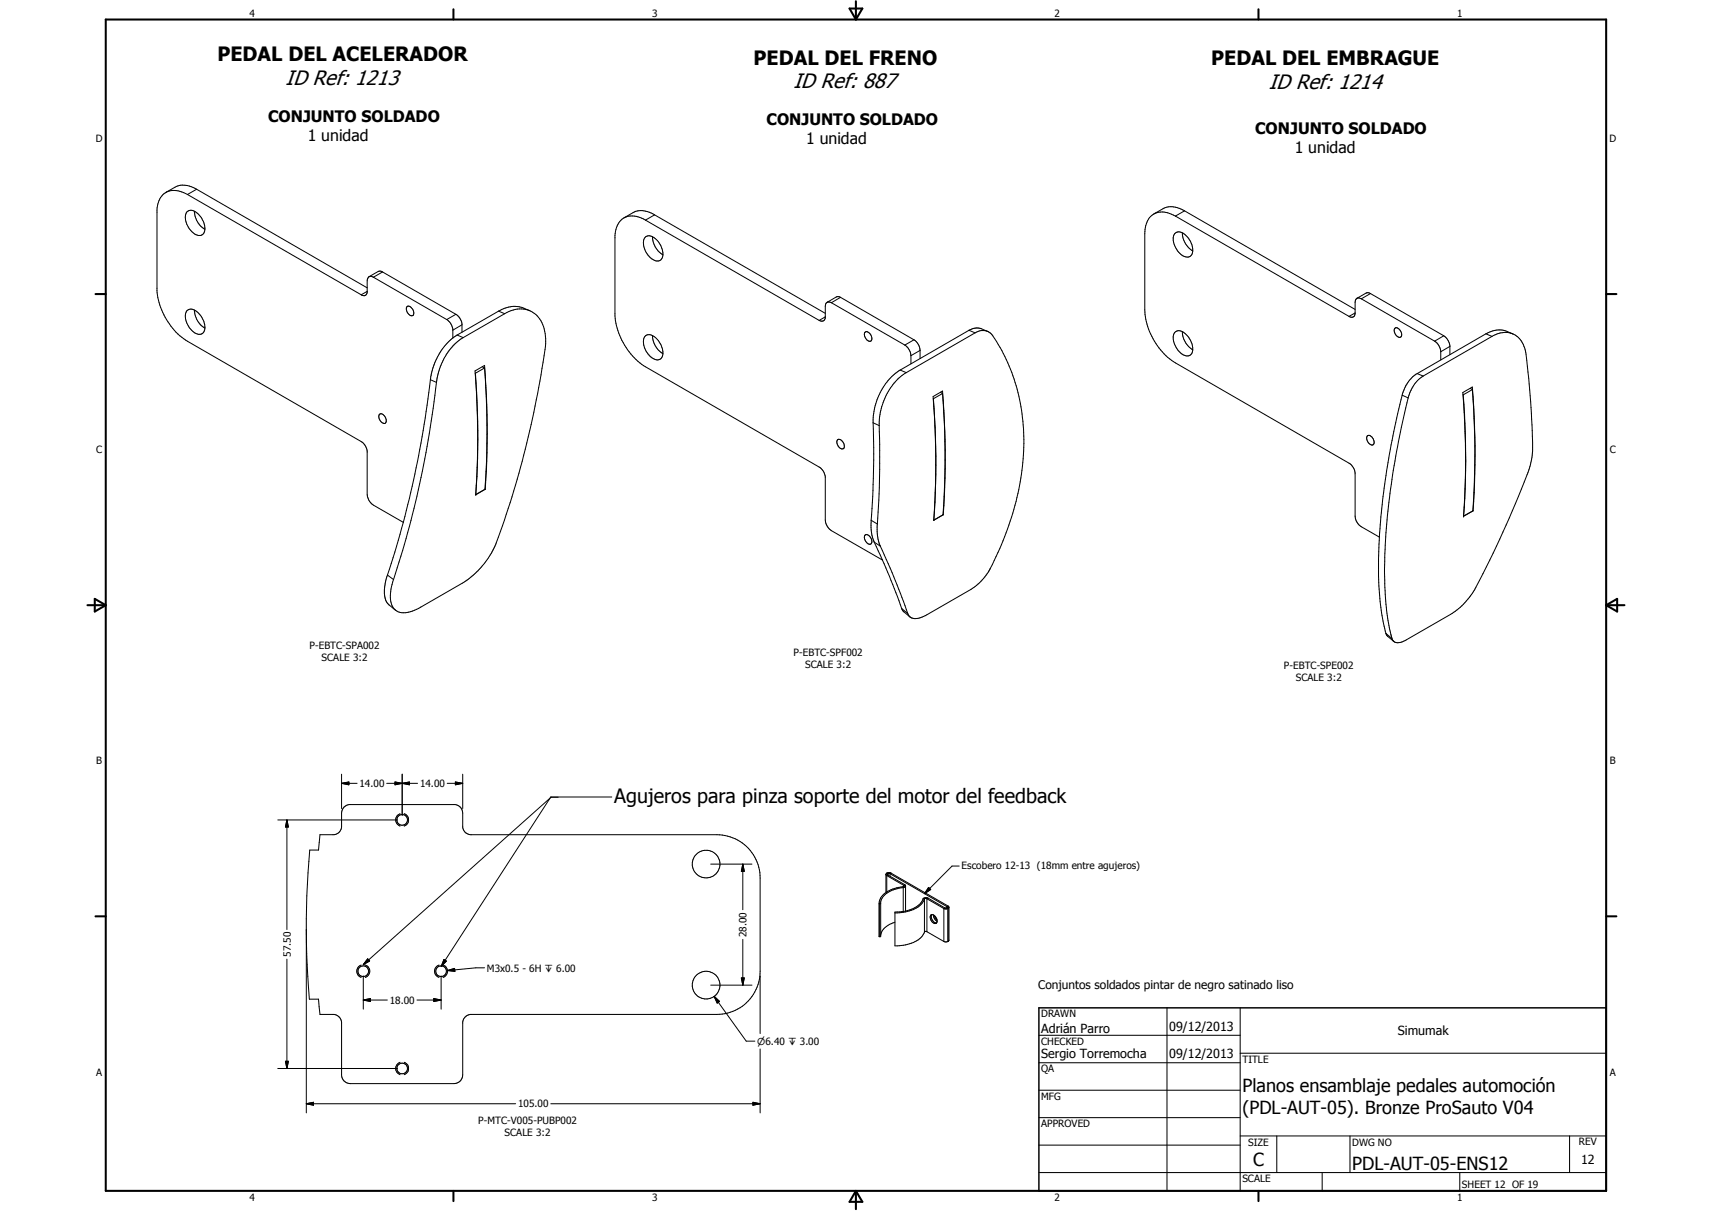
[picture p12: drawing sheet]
<svg xmlns="http://www.w3.org/2000/svg" width="594mm" height="420mm" viewBox="0 0 594 420" stroke-linecap="round" stroke-linejoin="round" font-family="sans-serif">
<defs><g id="words">
<g font-size="7.3">
<text x="99.1" y="29.4">ID Ref: 1213</text>
<text x="275.4" y="30.6">ID Ref: 887</text>
<text x="440.3" y="30.8">ID Ref: 1214</text>
</g>
<g font-size="6.9">
<text x="75.5" y="21.2">PEDAL DEL ACELERADOR</text>
<text x="261.5" y="22.4">PEDAL DEL FRENO</text>
<text x="420.3" y="22.6">PEDAL DEL EMBRAGUE</text>
<text x="213.1" y="278.5">Agujeros para pinza soporte del motor del feedback</text>
</g>
<g font-size="6.3">
<text x="431.1" y="379">Planos ensamblaje pedales automoción</text>
<text x="431.1" y="386.5">(PDL-AUT-05). Bronze ProSauto V04</text>
<text x="434.8" y="404.7">C</text>
<text x="469.2" y="406">PDL-AUT-05-ENS12</text>
</g>
<g font-size="5.5">
<text x="93" y="42.4">CONJUNTO SOLDADO</text>
<text x="266" y="43.4">CONJUNTO SOLDADO</text>
<text x="435.5" y="46.5">CONJUNTO SOLDADO</text>
<text x="106.8" y="49">1 unidad</text>
<text x="279.7" y="50">1 unidad</text>
<text x="449.3" y="53.1">1 unidad</text>
</g>
<g font-size="4.4">
<text x="361.3" y="358.4">Adrián Parro</text>
<text x="405.7" y="357.7">09/12/2013</text>
<text x="485" y="359.2">Simumak</text>
<text x="361.3" y="367.1">Sergio Torremocha</text>
<text x="405.7" y="367.2">09/12/2013</text>
<text x="548.6" y="404">12</text>
</g>
<text font-size="4.1" x="360.3" y="343">Conjuntos soldados pintar de negro satinado liso</text>
<g font-size="3.5">
<text x="86.6" y="5.8">4</text>
<text x="226.3" y="5.8">3</text>
<text x="365.9" y="5.8">2</text>
<text x="505.6" y="5.8">1</text>
<text x="33.3" y="49.4">D</text>
<text x="558.5" y="49.4">D</text>
<text x="33.4" y="157.3">C</text>
<text x="558.6" y="157.3">C</text>
<text x="107.4" y="225.3">P-EBTC-SPA002</text>
<text x="275.4" y="227.5">P-EBTC-SPF002</text>
<text x="111.6" y="229.4">SCALE 3:2</text>
<text x="279.4" y="231.7">SCALE 3:2</text>
<text x="445.6" y="232.2">P-EBTC-SPE002</text>
<text x="449.7" y="236.3">SCALE 3:2</text>
<text x="33.4" y="265.2">B</text>
<text x="558.6" y="265.2">B</text>
<text x="124.7" y="273.1">14.00</text>
<text x="145.7" y="273.1">14.00</text>
<text x="333.7" y="301.5">Escobero 12-13 (18mm entre agujeros)</text>
<text x="259.1" y="325.2" transform="rotate(-90 259.1 325.2)">28.00</text>
<text x="100.9" y="332" transform="rotate(-90 100.9 332)">57.50</text>
<text x="169" y="337.1">M3x0.5 - 6H x 6.00</text>
<text x="135.2" y="348.2">18.00</text>
<text x="361.3" y="353">DRAWN</text>
<text x="361.3" y="362.5">CHECKED</text>
<text x="431.1" y="368.7">TITLE</text>
<text x="33.4" y="373.2">A</text>
<text x="361.3" y="372.1">QA</text>
<text x="558.6" y="373.2">A</text>
<text x="361.3" y="381.6">MFG</text>
<text x="165.9" y="390">P-MTC-V005-PUBP002</text>
<text x="179.8" y="384.2">105.00</text>
<text x="175.1" y="394.2">SCALE 3:2</text>
<text x="361.3" y="391.1">APPROVED</text>
<text x="433.1" y="397.5">SIZE</text>
<text x="469.2" y="397.5">DWG NO</text>
<text x="547.9" y="397.4">REV</text>
<text x="431.1" y="410.2">SCALE</text>
<text x="507.3" y="412.3">SHEET 12 OF 19</text>
<text x="86.6" y="416.7">4</text>
<text x="226.3" y="416.7">3</text>
<text x="365.9" y="416.7">2</text>
<text x="505.6" y="416.7">1</text>
</g>
<text font-size="3.3" x="262.8" y="362.5">n6.40 x 3.00</text>
</g></defs>
<g fill="none" stroke="#000" stroke-width=".35">
<path d="M64.8 73.6a2.72 2.72 0 0 1 4 .7 6.1 6.1 0 0 1 1.8 6.8 2.66 2.66 0 0 1-4-.7 6.2 6.2 0 0 1-1.8-6.8zM65.1 67.5a7 7 0 0 0-8.6 .1 7.9 7.9 0 0 0-2 5.3v27.9a23.6 23.6 0 0 0 10.6 17.6l60.8 35.2 .9 1.2 .6 1.7v15.1a4.9 4.9 0 0 0 2.2 3.7l10.3 5.9M65.1 67.5l60.2 34.8M67.5 73.3a7.5 7.5 0 0 0 3.6 6.2M68.2 65.7a7.7 7.7 0 0 0-7.5-.8l-3.1 1.9M68.2 65.7l-3.1 1.8M68.2 65.7l59.2 34.2M224 76.4a6.6 6.6 0 0 0-9 .5 8.4 8.4 0 0 0-1.6 4.8v27.9a23.7 23.7 0 0 0 10.6 17.7l60.8 35.1 1 1.2 .6 1.8v15a4.9 4.9 0 0 0 2.1 3.7l17.7 10.2M224 76.4l60.3 34.8M227.2 74.5a7.2 7.2 0 0 0-7.5-.7l-3.2 1.8M227.2 74.5l-3.2 1.9M227.2 74.5l59.2 34.2"/>
<path d="M407.9 75a7 7 0 0 0-8.2-.3 8 8 0 0 0-2.5 6.4v26.4a23.5 23.5 0 0 0 10.7 18.4l60.2 34.8a4.6 4.6 0 0 1 2.1 3.3v15.1a4.5 4.5 0 0 0 2.2 3.7l6.3 3.6M407.9 75l60.2 34.8M411 73.2a7.7 7.7 0 0 0-7.4-.8l-3.3 1.9M411 73.2l-3.1 1.8M411 73.2l59.2 34.2M128.1 96l-.7 1.4v4a1.23 1.23 0 0 1-.7 1.1 1.23 1.23 0 0 1-1.4-.2M128.1 96l.7-.1 .8 .3M129.6 96.2l25.4 14.7M132.8 94.4l25.4 14.7M132.8 94.4l-1.4-.3-3.3 1.9M132.8 94.4l-3.2 1.8M224 82.2a2.83 2.83 0 0 1 3.8 .9 6.5 6.5 0 0 1 1.9 6.6 2.12 2.12 0 0 1-3.4 .2 6.7 6.7 0 0 1-2.7-7.2z"/>
<path d="M226.4 82.2a7.4 7.4 0 0 0 3.6 6.2M407.6 81.1a2.43 2.43 0 0 1 3.7 .3 6.4 6.4 0 0 1 2.3 6.9 2.43 2.43 0 0 1-3.9-.1 6.6 6.6 0 0 1-2.2-6.8zM410.3 80.8a7.4 7.4 0 0 0 3.6 6.2M64.8 107.9a2.72 2.72 0 0 1 4 .7 6.1 6.1 0 0 1 1.8 6.8 2.66 2.66 0 0 1-4-.7 6.2 6.2 0 0 1-1.8-6.8zM67.5 107.6a7.5 7.5 0 0 0 3.6 6.2M127.4 101.1l-2.1 1.2M141.2 106.5a1.73 1.73 0 0 1 2.3 1.7 .94 .94 0 0 1-.3 1.3 .94 .94 0 0 1-1.3-.4 2.44 2.44 0 0 1-.7-2.6zM155 110.9a4.9 4.9 0 0 1 2.1 3.3v3.1M158.2 109.1a4.9 4.9 0 0 1 2.1 3.3v2.9M158.2 109.1l-3.2 1.8M158.6 116.2a22.1 22.1 0 0 0-9.3 15.5M158.6 116.2l2.1 .9"/>
<path d="M160.3 112.7l-3.2 1.9M160.7 117.1a21.5 21.5 0 0 0-9.2 15.6M173 107.9l2.1 .9M173 107.9l-14.4 8.3M175.1 108.8a8.6 8.6 0 0 1 12.9 3.1 18.1 18.1 0 0 1 .8 11.5l-2.2 13.2-4.3 19.2a259.6 259.6 0 0 1-11.3 35.3l-3.2 4.8-1.9 2.1-3.4 3-16.5 9.7a9.5 9.5 0 0 1-8 1.5l-.7-.5M175.1 108.8l-14.4 8.3M183.8 107.8l-2-.9a10.1 10.1 0 0 0-8.8 1M224 116.5a2.83 2.83 0 0 1 3.8 .9 5.9 5.9 0 0 1 1.7 6.8 2.38 2.38 0 0 1-3.6-.3 6.3 6.3 0 0 1-2.1-7.1zM226.4 116.5a7.4 7.4 0 0 0 3.6 6.2M286.4 109.9l-2.1 1.3M287 104.9l-.5 .5-.1 .9v3.9a1.27 1.27 0 0 1-.8 1.2 1.27 1.27 0 0 1-1.3-.2M287 104.9l.7-.1 .8 .2"/>
<path d="M288.5 105l25.5 14.7M291.7 103.2l25.5 14.7M291.7 103.2l-1.3-.2-3.4 1.9M291.7 103.2l-3.2 1.8M300.1 115.3a1.15 1.15 0 0 1 1.9 .6 1.55 1.55 0 0 1 0 2.5 2.36 2.36 0 0 1-1.9-3.1zM314 119.7a4.9 4.9 0 0 1 2.1 3.7M317.2 117.9a4.7 4.7 0 0 1 2.1 3.7M317.2 117.9l-3.2 1.8M336.2 114.6l1.7-.7 1.4-.1 3.4 1.2M336.2 114.6l2.2 .9M336.2 114.6l-23.8 13.8M338.4 115.5a4.3 4.3 0 0 1 6.1 1 68.5 68.5 0 0 1 9.3 52l-1.2 5.5-1.6 5.4a113.3 113.3 0 0 1-7.3 17.8l-.8 1.3a20.2 20.2 0 0 1-4.5 5l-16.8 9.8a5.3 5.3 0 0 1-5.9 .7l-.7-1.1"/>
<path d="M338.4 115.5l-23.9 13.8M407.6 115.4a2.43 2.43 0 0 1 3.7 .3 6.4 6.4 0 0 1 2.3 6.9 2.46 2.46 0 0 1-3.9-.1 6.6 6.6 0 0 1-2.2-6.8zM410.3 115.1a7.4 7.4 0 0 0 3.6 6.2M470.2 108.6l-2.1 1.2M470.9 103.5l-.5 .6-.2 .8v4a1.25 1.25 0 0 1-.7 1.1 1.25 1.25 0 0 1-1.4-.2M470.9 103.5l.6-.1 .9 .3M472.4 103.7l25.4 14.7M475.6 101.9l25.4 14.6M475.6 101.9l-1.3-.3-3.4 1.9M475.6 101.9l-3.2 1.8M484 114a1.66 1.66 0 0 1 2.3 1.4 .99 .99 0 0 1-.1 1.5 .99 .99 0 0 1-1.5-.3 2.25 2.25 0 0 1-.7-2.6zM497.8 118.4l.5 .3a5 5 0 0 1 1.6 3v3.2"/>
<path d="M501 116.5a5.1 5.1 0 0 1 2.1 3.4v3.2M501 116.5l-3.2 1.9M515.6 115.8a8.2 8.2 0 0 1 7.3-.8l2.1 .9M515.6 115.8l2.1 .9M515.6 115.8l-23.8 13.8M517.7 116.7a7.3 7.3 0 0 1 11.6 5l.2 1.2a314.6 314.6 0 0 1 2.2 26.5 35.1 35.1 0 0 1-.6 11.9 335.2 335.2 0 0 1-19.3 43l-1.9 3a23 23 0 0 1-6.5 5.8l-15.4 8.9a4 4 0 0 1-4.4 .5l-.6-1M517.7 116.7l-23.8 13.8M149.3 131.7l2.2 1M149.3 131.7a350.6 350.6 0 0 1-8.8 47.5l-3.5 12.3-2.6 8M151.5 132.7a349.3 349.3 0 0 1-11.8 58.2l-3.1 10.2M164.9 129.5h.1M165 129.5l.8 16.6v6.5"/>
<path d="M165.1 132.1l-.3-3.4 3.3-1.9a315.8 315.8 0 0 1 .5 39.8M165.3 135.6l.2 3.3M167.4 127.3l.7 .4M168.1 127.7l.3 3.3M168.1 127.7l-3.1 1.8M168.6 133.6l.4 13.5M312.4 128.4l2.1 .9M312.4 128.4a20.4 20.4 0 0 0-8.1 10.3 23.3 23.3 0 0 0-1.3 8M314.5 129.3a21.5 21.5 0 0 0-9.4 18.4M316.1 123.4v2.8M319.3 121.6v2.8M319.3 121.6l-3.2 1.8"/>
<path d="M323.8 138.3h.1M323.9 138.3l.6 10.1 .3 9.8-.2 12.9M326.3 136.1l.8 .4M327.1 136.5l.6 10.1M327.1 136.5l-3.2 1.8M486.6 137.1l2 .9M486.6 137.1a278.8 278.8 0 0 0-7 38l-.6 7a162.2 162.2 0 0 0-.3 24.5l.7 6 1.5 7.2M488.6 138l-2.3 10.3a224 224 0 0 0-5.5 59.1l.9 7.9 1.3 6.2M491.8 129.6l2.1 .9M491.8 129.6a11.9 11.9 0 0 0-5.2 7.5M493.9 130.5a12.5 12.5 0 0 0-5.3 7.5M503.1 120.2l-3.2 1.8"/>
<path d="M507.9 139.6l.3 6.8M510.2 134.7l.7 .5M510.9 135.2l.9 19.8M510.9 135.2l-3.2 1.7M131.6 143.8a1.62 1.62 0 0 1 2.3 1.5l.1 1a.9 .9 0 0 1-.8 .7 .9 .9 0 0 1-.9-.6 2.4 2.4 0 0 1-.7-2.6zM165.6 142.3l.1 3.4a243.3 243.3 0 0 1-.6 26l3.3-1.9M165.7 158.8l-.1 3.3M169 147.5l-.2 12.9-.4 9.4M290.6 152.7a1.86 1.86 0 0 1 2.4 2l-.1 .7a1.33 1.33 0 0 1-2.2-.9l-.3-.9zM303 146.7l2.1 1M303 146.7a298.6 298.6 0 0 1-.7 33.8M305.1 147.7l.2 6.5a304.4 304.4 0 0 1-.8 27.6"/>
<path d="M327.8 149.9l.1 16.1-.7 12.6-3.1 1.9M474.4 151.3a1.64 1.64 0 0 1 2.3 1.5 .98 .98 0 0 1-.1 1.4 .98 .98 0 0 1-1.5-.3l-.8-1.6zM508.5 150.3v3.3M508.6 159.8l-.5 16.2M511.8 157.9l-.1 9.8-.5 9.5M165.1 171.6h.1M165.5 165.3l-.4 6.3M168.3 169.7l.1 .1M168.5 166.7l-.2 3.1-3.2 1.8M324.3 177.3l-.2 3.2M324.4 174.2l-.4 6.3 3.3-1.9M324.4 174.2a302.3 302.3 0 0 0-.6-36.6l3.3-1.9a283.5 283.5 0 0 1 .2 42.9"/>
<path d="M327.2 178.6h.1M507.9 179.1h.1M508.1 176l-.2 3.1 3.3-1.9M508.1 176l-.2 3.1M508.2 172.8l-.1 3.2M508.4 169.7a292.1 292.1 0 0 0-.8-33.5l3.3-1.9a270.6 270.6 0 0 1 .2 42.9l-3.2 1.9M511.1 177.2h.1M134.4 199.5l2.2 1.6M134.4 199.5l-1 5.1 .2 3 .8 1.7 2.8 2.4M300.3 185.6a2.1 2.1 0 0 1 1.9 3.2 2.16 2.16 0 0 1-1.9-3.2zM302.3 180.5l2.2 1.3M302.3 180.5v3.7l1.1 3.9"/>
<path d="M303.4 188.1l2.1 1.4M303.4 188.1l5.2 11.8 4.3 11.2M304.5 181.8a17 17 0 0 0 .6 6.9l.4 .8M305.5 189.5l4 9.1 5.5 14.3M324 180.4l.1 .1M136.6 201.1a11.7 11.7 0 0 0 0 9.9l.7 .7M312.9 211.1l2.1 1.8M312.9 211.1l.4 .9 2.5 2M480.9 219.8l2.1 1.7M480.9 219.8l.4 .8 2.3 1.9M118.5 271.8l2.6-.5v1zM118.5 268.6v11.9"/>
<path d="M118.5 271.8h5.4M134.2 271.8h10.7M137.1 271.3l2.5 .5-2.5 .5zM139.6 271.8l2.5-.5v1zM139.6 268.6v14.3M155.2 271.8h5.4M158 271.3l2.6 .5-2.6 .5zM160.6 268.6v11.9M193.7 276.6h-2.5l-65.1 58.1M212.3 276.5h-21.2l-38 58.8M96.4 284.5h41.6M99.6 284.5l.5 2.4h-1z"/>
<path d="M99.6 284.5v38M138.8 282.3a2.25 2.25 0 0 0-1.5 2.2 2.25 2.25 0 0 0 1.5 2.1M140.2 282.3a2.26 2.26 0 0 1 1.6 2.2 2.26 2.26 0 0 1-1.6 2.1M246.6 299.8h14.3M257.8 299.8l.5 2.5h-1zM257.8 299.8v15.8M305.1 313.6h.5M307.4 303.4l.3 .4M307.7 302.9l.4 .2M307.7 303.8l5.9 3.4M307.7 302.9h1.5M307.7 303.8v5.7"/>
<path d="M307.7 302.9l-.3 .4v6.4M308.1 303.6l5.9 3.4M308.1 303.6l-.4 .2M308.1 303.1h.1M308.1 303.1v.5M308.1 303.1h.8M308.9 303.1l19.7 11.5M308.9 303.1v.9M309.2 302.9l-.3 .2M309.2 302.9l19.8 11.5M310.6 320a6 6 0 0 0-5 4.6M313.3 307.6a9.2 9.2 0 0 0-8 4.7l-.2 12.7h.5v-11.9a5.6 5.6 0 0 1 4.4-4.4l3.4-.7"/>
<path d="M313.3 307.6l.1 .4M313.4 308v8.2M313.6 307.6h-.3M313.6 307.2v.4M314 307l-.4 .2M314 307l.2 .2v8.9M314.2 307.5l-.8 .5M320.3 311.9l.5 .1M320.3 311.9a8.2 8.2 0 0 1-6.8 4.3l-2.9 .2v11.8a12.6 12.6 0 0 0 9.5-3.5l.7-1.3M320.8 312a9 9 0 0 1-8 4.6l-2.2 .1M320.8 312v11.4M321.6 311.8l5.9 3.4"/>
<path d="M321.6 311.8v11.5M321.6 311.8l-.4-.1-.4 .3M322 311.6l5.9 3.4M322 311.6l-.4 .2M322 311.6a1.35 1.35 0 0 0-1.7 .3M322.2 307.9l.8 .7-2.2 1.4zM323 317.5a1.85 1.85 0 0 1 2.2 2.3 .81 .81 0 0 1-.7 .7 .81 .81 0 0 1-.9-.5l-.8-1.6zM323.3 317.3a2.13 2.13 0 0 0 1.7 2.9M323.9 317.5a2.56 2.56 0 0 0 1.3 2.2M324.3 317.8l.9 1.4M327.5 315.2v11.4M327.9 315l-.4 .2"/>
<path d="M327.9 315h.7M328.6 315l.3 .2v11.4M328.6 315l.4 .2M328.6 315h.1M328.6 314.6v.4M329 314.4l-.4 .2M329 315.2l-.7 .2-.8-.2M329 314.4l.3 .3-.3 .5M329 315.2v11.4M329.3 314.7v11.5l-.3 .4M332.9 300.5h-2.5l-9.6 9.5M99.6 332.8v37.9"/>
<path d="M106.3 322.8l.3 11.9 .8 12h3.1l.5 5.3h4.9a3.1 3.1 0 0 1 2.6 2.6v18.4a3 3 0 0 0 3 3h36.1a3 3 0 0 0 3-3v-18.4a3.1 3.1 0 0 1 2.6-2.6h85.6a15 15 0 0 0 15-15v-32.4a15 15 0 0 0-15-15h-85.6a2.96 2.96 0 0 1-2.6-2.6v-4.9a3 3 0 0 0-2.7-3h-36.7a3 3 0 0 0-2.7 3v4.9a2.97 2.97 0 0 1-2.6 2.6h-4.9l-.5 5.3h-3l-1 15.9-.2 8v67.3M125.3 334.8a2.25 2.25 0 0 0-1.5 2.2 2.25 2.25 0 0 0 1.5 2.1M126.1 338.6v11.5M126.7 334.8a2.24 2.24 0 0 1 1.6 2.2 2.24 2.24 0 0 1-1.6 2.1M127.6 332.7l.7 .7-2.2 1.3zM152.4 334.8a2.24 2.24 0 0 0-1.6 2.2 2.24 2.24 0 0 0 1.6 2.1M153.1 338.6v11.5M153.7 334.8a2.24 2.24 0 0 1 1.6 2.2 2.24 2.24 0 0 1-1.6 2.1M154 332.9l.9 .6-1.8 1.8zM155.3 336.7l2.4-.7 .2 1zM168.1 335.8h-3l-9.8 .9M257.3 339.3h1l-.5 2.5z"/>
<path d="M257.8 325.9v15.9M263.8 338.6v20M321.6 323.3l5.9 3.3M321.6 323.3l-.4-.2-.4 .3M329 326.6l-.7 .2-.8-.2M126.1 347l2.5-.5v1zM126.1 347h8.3M144.7 347h8.4M150.5 346.5l2.6 .5-2.6 .5zM246.6 341.8h14.3M247.8 345.7l1.9 1.7-.8 .6zM247.8 345.7l11.1 15.5h3.1"/>
<path d="M360.5 359.2h69.9M405 349.7v63.5M430.4 349.7v63.5M96.4 370.7h41.6M99.1 368.2h1l-.5 2.5zM138.8 368.6a2.28 2.28 0 0 0-1.5 2.1 2.28 2.28 0 0 0 1.5 2.2M140.2 368.6a2.29 2.29 0 0 1 1.6 2.1 2.29 2.29 0 0 1-1.6 2.2M263.8 363.9v22.2M360.5 368.7h69.9M360.5 378.2h69.9M430.4 365.4h127M106.3 382.9l2.5-.5v1.1z"/>
<path d="M106.3 382.9h72.6M191.1 382.9h72.7M261.3 382.4l2.5 .5-2.5 .6zM360.5 387.8h69.9M360.5 397.3h69.9M430.4 394.1h127M443.1 394.1v12.7M468.5 394.1v12.7M544.7 394.1v12.7M360.5 406.8h196.9M458.8 406.8v6.4M506.6 406.8v6.4"/>
<circle cx="139.6" cy="284.5" r="1.84"/>
<circle cx="245" cy="299.8" r="4.8"/>
<circle cx="126" cy="337" r="1.84"/>
<circle cx="153.1" cy="337" r="1.85"/>
<circle cx="245" cy="341.8" r="4.8"/>
<circle cx="139.5" cy="370.7" r="1.85"/>
</g>
<g fill="none" stroke="#000" stroke-width=".71">
<path d="M36.7 6.8h520.7v406.4h-520.7zM157.3 3.2v3.6M294.8 3h4.4l-2.2 3.8zM297 .4v6.4M436.7 3.2v3.6M33.1 102h3.6M557.4 102h3.5M30.3 210h6.4M32.9 207.8l3.8 2.2-3.8 2.2zM557.4 210h6.3M557.4 210l3.8-2.2v4.4zM33.1 317.9h3.6"/>
<path d="M557.4 317.9h3.5M157.3 413.2v3.5M297 413.2v6.3M297 413.2l2.2 3.8h-4.4zM436.7 413.2v3.5"/>
</g>
<path d="M360.5 349.7h196.9v63.5h-196.9z" fill="none" stroke="#000" stroke-width=".51"/>
<g fill="#000">
<path d="M118.5 271.8l2.6-.5v1zM137.1 271.3l2.5 .5-2.5 .5zM139.6 271.8l2.5-.5v1zM158 271.3l2.6 .5-2.6 .5zM99.6 284.5l.5 2.4h-1zM257.8 299.8l.5 2.5h-1zM322.2 307.9l.8 .7-2.2 1.4zM127.6 332.7l.7 .7-2.2 1.3zM154 332.9l.9 .6-1.8 1.8zM155.3 336.7l2.4-.7 .2 1zM257.3 339.3h1l-.5 2.5zM126.1 347l2.5-.5v1z"/>
<path d="M150.5 346.5l2.6 .5-2.6 .5zM247.8 345.7l1.9 1.7-.8 .6zM99.1 368.2h1l-.5 2.5zM106.3 382.9l2.5-.5v1.1zM261.3 382.4l2.5 .5-2.5 .6z"/>
</g>
<use href="#words"/>
</svg>
